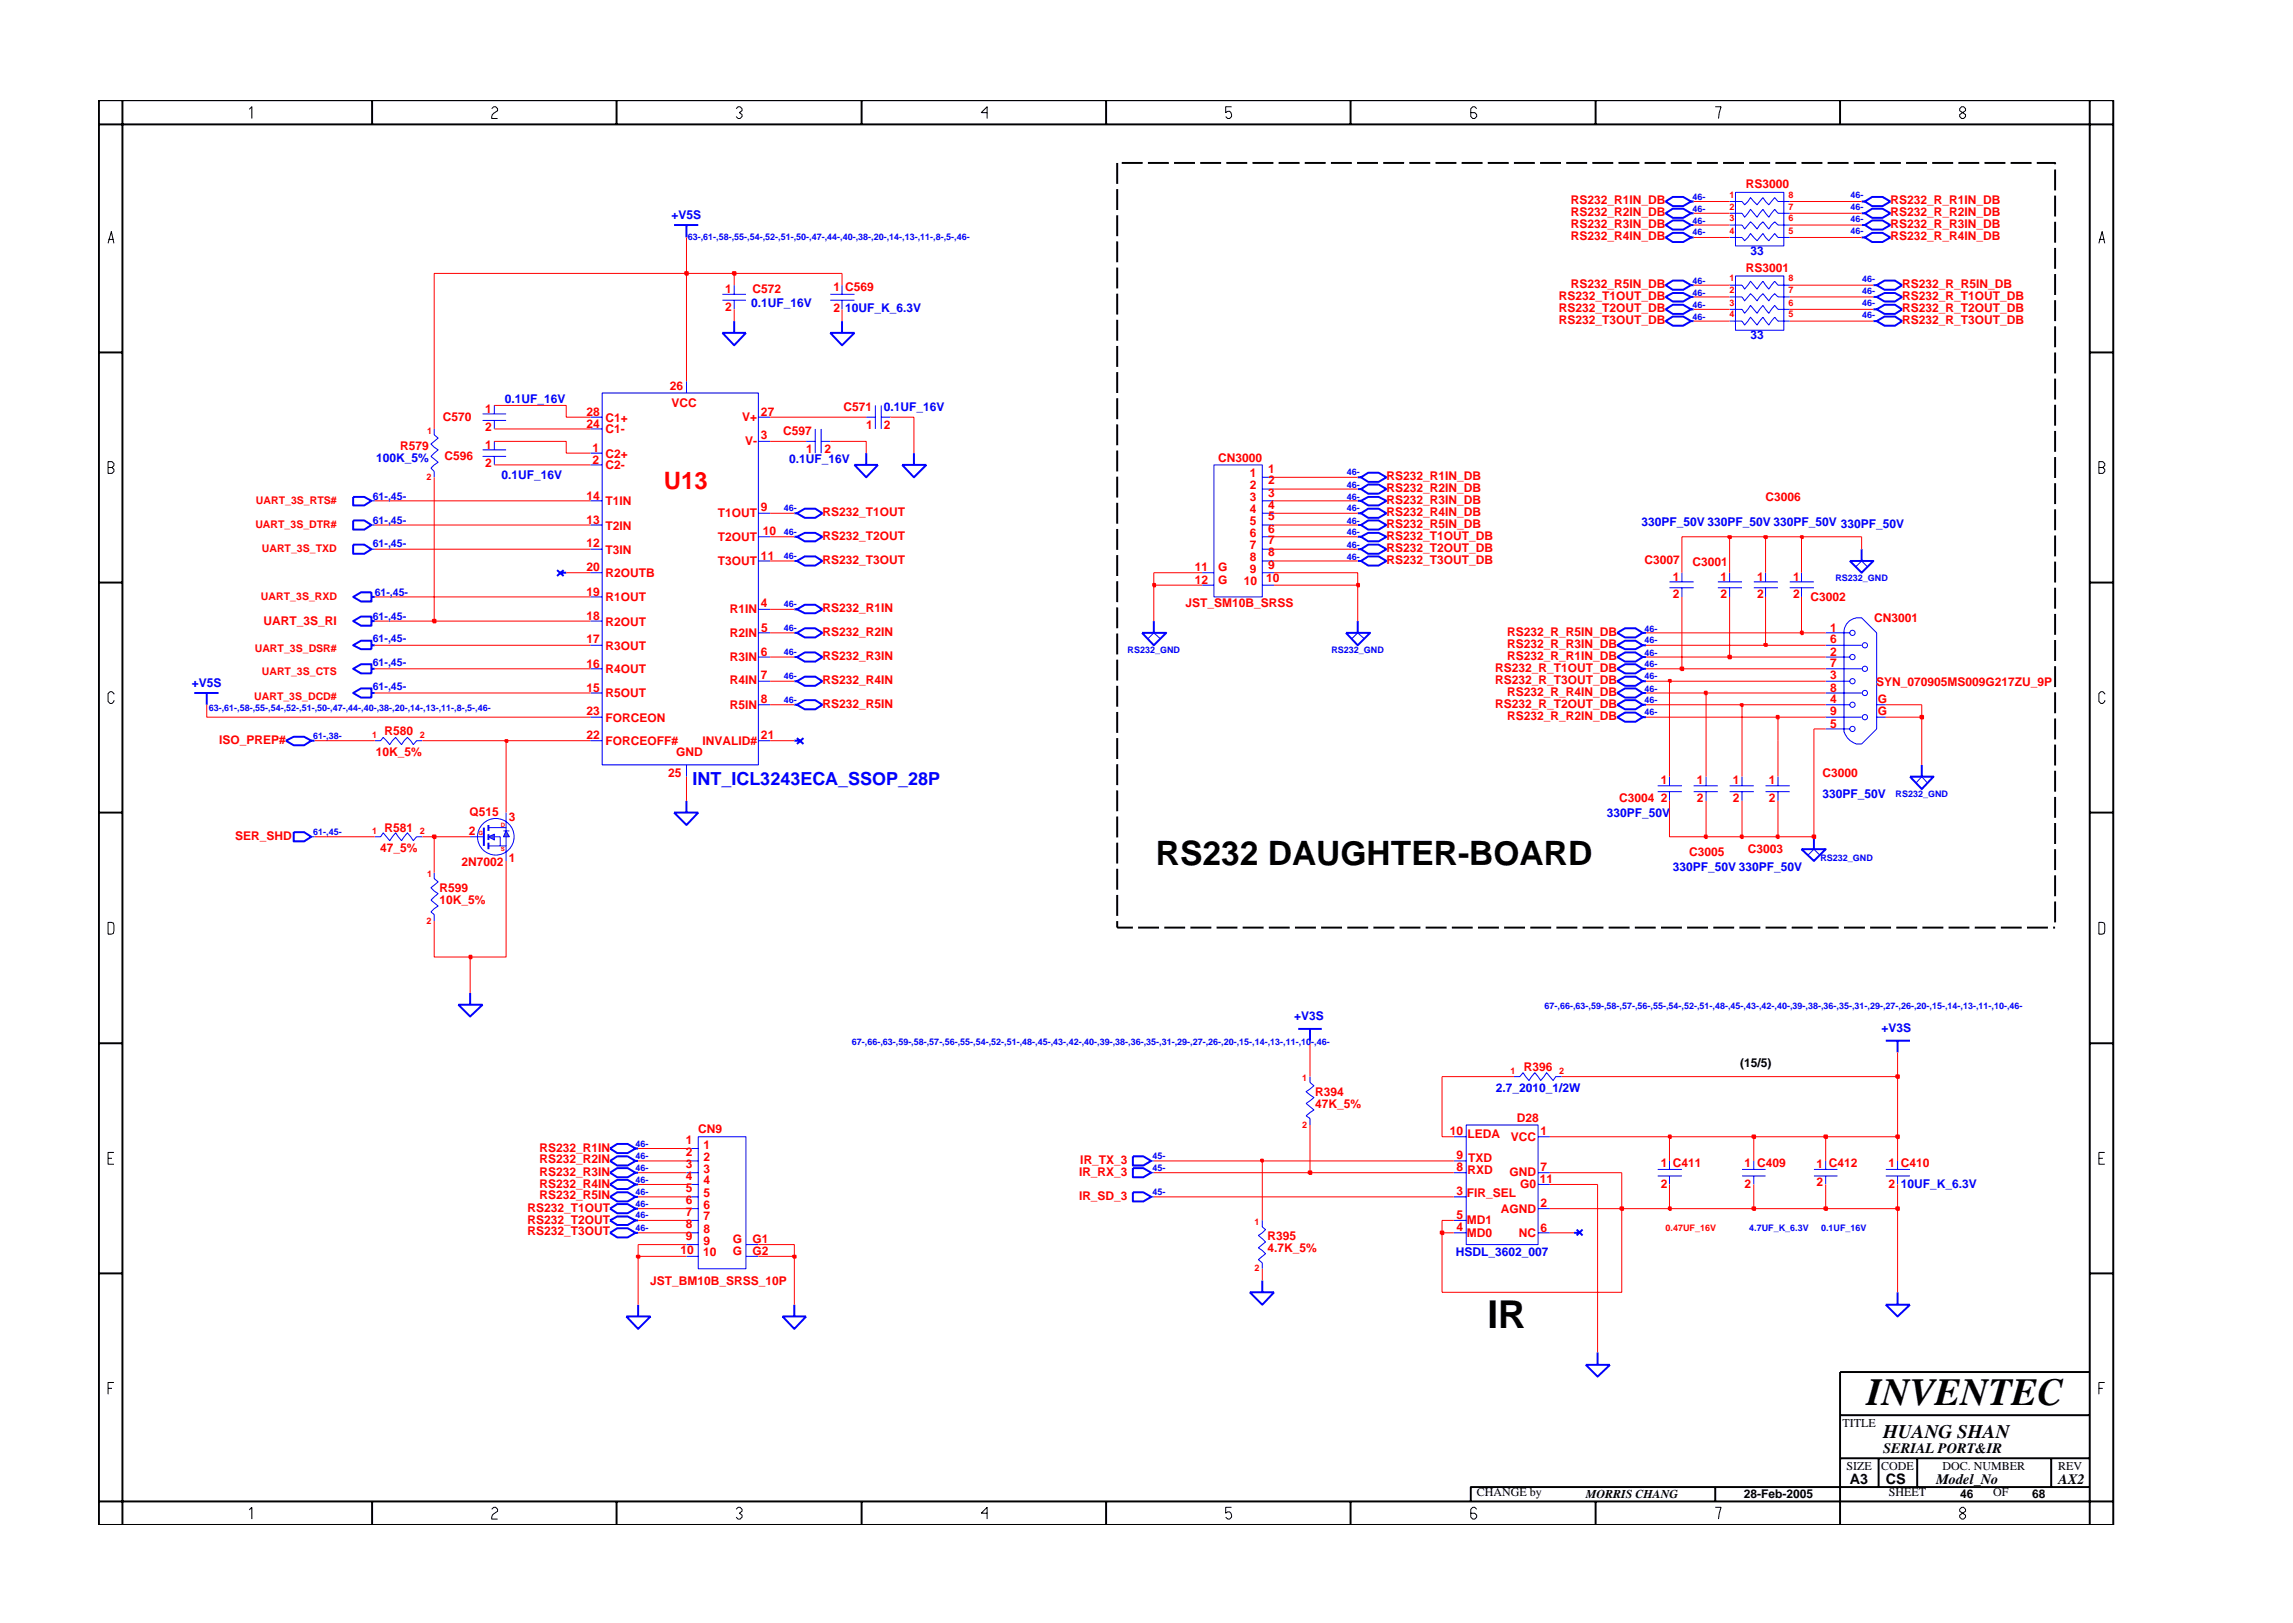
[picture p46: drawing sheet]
<svg xmlns="http://www.w3.org/2000/svg" width="297mm" height="210mm" viewBox="0 0 297 210" stroke-linecap="round" stroke-linejoin="round" font-family="sans-serif">
<defs><g id="words">
<g font-size="5">
<text x="192.7" y="172">IR</text>
<text x="241.8" y="182">INVENTEC</text>
</g>
<text font-size="4.4" x="149.7" y="112">RS232 DAUGHTER-BOARD</text>
<text font-size="3.1" fill="#f00" x="86" y="63.4">U13</text>
<text font-size="2.5" x="244" y="186.3">HUANG SHAN</text>
<text font-size="2.3" fill="#00f" x="89.7" y="101.7">INT_ICL3243ECA_SSOP_28P</text>
<g font-size="1.9">
<text x="244" y="188.2">SERIAL PORT&amp;IR</text>
<text x="239.6" y="192.2">A3</text>
<text x="244.3" y="192.3">CS</text>
<text x="250.8" y="192.2">Model_No</text>
<text x="266.6" y="192.2">AX2</text>
</g>
<g font-size="1.6" fill="#00f">
<text x="87" y="28.4">+V5S</text>
<text x="226.7" y="33">33</text>
<text x="97.3" y="39.7">0.1UF_16V</text>
<text x="109.5" y="40.4">10UF_K_6.3V</text>
<text x="226.7" y="43.9">33</text>
<text x="65.4" y="52.2">0.1UF_16V</text>
<text x="114.5" y="53.3">0.1UF_16V</text>
<text x="48.7" y="59.9">100K_5%</text>
<text x="102.2" y="59.9">0.1UF_16V</text>
<text x="65" y="62">0.1UF_16V</text>
<text x="212.6" y="68.2">330PF_50V 330PF_50V 330PF_50V 330PF_50V</text>
<text x="24.9" y="89">+V5S</text>
<text x="208.1" y="105.9">330PF_50V</text>
<text x="236.1" y="103.4">330PF_50V</text>
<text x="216.7" y="112.9">330PF_50V 330PF_50V</text>
<text x="167.6" y="132.1">+V3S</text>
<text x="243.7" y="133.7">+V3S</text>
<text x="193.8" y="141.4">2.7_2010_1/2W</text>
<text x="246.2" y="153.9">10UF_K_6.3V</text>
<text x="188.6" y="162.7">HSDL_3602_007</text>
</g>
<g font-size="1.6" fill="#f00">
<text x="203.5" y="28">RS232_R2IN_DB</text>
<text x="203.5" y="26.4">RS232_R1IN_DB</text>
<text x="203.5" y="29.6">RS232_R3IN_DB</text>
<text x="226.2" y="24.3">RS3000</text>
<text x="244.9" y="26.4">RS232_R_R1IN_DB</text>
<text x="244.9" y="29.6">RS232_R_R3IN_DB</text>
<text x="244.9" y="28">RS232_R_R2IN_DB</text>
<text x="203.5" y="31.1">RS232_R4IN_DB</text>
<text x="226.2" y="35.2">RS3001</text>
<text x="244.9" y="31.1">RS232_R_R4IN_DB</text>
<text x="93.9" y="38">1</text>
<text x="93.9" y="40.2">2</text>
<text x="97.5" y="38">C572</text>
<text x="108" y="37.7">1 C569</text>
<text x="108" y="40.4">2</text>
<text x="201.9" y="38.9">RS232_T1OUT_DB</text>
<text x="201.9" y="40.4">RS232_T2OUT_DB</text>
<text x="203.5" y="37.4">RS232_R5IN_DB</text>
<text x="246.4" y="37.4">RS232_R_R5IN_DB</text>
<text x="246.4" y="40.4">RS232_R_T2OUT_DB</text>
<text x="246.4" y="38.9">RS232_R_T1OUT_DB</text>
<text x="201.9" y="42">RS232_T3OUT_DB</text>
<text x="246.4" y="42">RS232_R_T3OUT_DB</text>
<text x="62.9" y="53.5">1</text>
<text x="76" y="53.9">28</text>
<text x="86.8" y="50.6">26</text>
<text x="87" y="52.7">VCC</text>
<text x="98.6" y="53.9">27</text>
<text x="109.3" y="53.3">C571</text>
<text x="51.8" y="58.3">R579</text>
<text x="57.3" y="54.6">C570</text>
<text x="57.6" y="59.5">C596</text>
<text x="62.9" y="58.1">1</text>
<text x="62.9" y="55.8">2</text>
<text x="76" y="55.4">24</text>
<text x="76.7" y="58.5">1</text>
<text x="78.4" y="59.3">C2+</text>
<text x="78.4" y="54.6">C1+</text>
<text x="78.4" y="56.2">C1-</text>
<text x="96.1" y="54.5">V+</text>
<text x="96.5" y="57.6">V-</text>
<text x="98.6" y="56.9">3</text>
<text x="101.5" y="56.4">C597</text>
<text x="104.4" y="58.7">1</text>
<text x="106.8" y="58.7">2</text>
<text x="112.2" y="55.6">1</text>
<text x="114.5" y="55.6">2</text>
<text x="157.8" y="59.9">CN3000</text>
<text x="62.9" y="60.5">2</text>
<text x="76" y="64.7">14</text>
<text x="76.7" y="60.1">2</text>
<text x="78.4" y="60.8">C2-</text>
<text x="78.4" y="65.5">T1IN</text>
<text x="161.9" y="61.8">1</text>
<text x="161.9" y="63.4">2</text>
<text x="161.9" y="64.9">3</text>
<text x="164.3" y="61.2">1</text>
<text x="164.3" y="62.7">2</text>
<text x="164.3" y="64.4">3</text>
<text x="164.3" y="65.9">4</text>
<text x="179.6" y="62.2">RS232_R1IN_DB</text>
<text x="179.6" y="63.8">RS232_R2IN_DB</text>
<text x="179.6" y="65.3">RS232_R3IN_DB</text>
<text x="228.7" y="64.9">C3006</text>
<text x="76" y="67.8">13</text>
<text x="76" y="70.9">12</text>
<text x="78.4" y="68.6">T2IN</text>
<text x="78.4" y="71.7">T3IN</text>
<text x="93" y="67">T1OUT</text>
<text x="93" y="70">T2OUT</text>
<text x="98.6" y="66.2">9</text>
<text x="98.8" y="69.4">10</text>
<text x="106.5" y="66.8">RS232_T1OUT</text>
<text x="106.5" y="70">RS232_T2OUT</text>
<text x="161.9" y="66.5">4</text>
<text x="161.9" y="68">5</text>
<text x="161.9" y="69.5">6</text>
<text x="161.9" y="71.1">7</text>
<text x="164.3" y="67.4">5</text>
<text x="164.3" y="69">6</text>
<text x="164.3" y="70.5">7</text>
<text x="179.6" y="66.8">RS232_R4IN_DB</text>
<text x="179.6" y="68.4">RS232_R5IN_DB</text>
<text x="179.6" y="70">RS232_T1OUT_DB</text>
<text x="179.6" y="71.5">RS232_T2OUT_DB</text>
<text x="76" y="77.2">19</text>
<text x="76" y="74">20</text>
<text x="78.4" y="77.9">R1OUT</text>
<text x="78.4" y="74.8">R2OUTB</text>
<text x="93" y="73.2">T3OUT</text>
<text x="98.6" y="72.5">11</text>
<text x="106.5" y="73.1">RS232_T3OUT</text>
<text x="154.8" y="74">11</text>
<text x="154.8" y="75.6">12</text>
<text x="157.8" y="74">G</text>
<text x="157.8" y="75.6">G</text>
<text x="161.1" y="75.8">10</text>
<text x="161.9" y="72.7">8</text>
<text x="161.9" y="74.2">9</text>
<text x="164" y="75.4">10</text>
<text x="164.3" y="72.1">8</text>
<text x="164.3" y="73.7">9</text>
<text x="179.6" y="73.1">RS232_T3OUT_DB</text>
<text x="213" y="73.1">C3007</text>
<text x="216.7" y="75.2">1</text>
<text x="216.7" y="77.5">2</text>
<text x="219.2" y="73.3">C3001</text>
<text x="222.9" y="75.2">1</text>
<text x="222.9" y="77.5">2</text>
<text x="227.6" y="75.2">1</text>
<text x="227.6" y="77.5">2</text>
<text x="232.3" y="75.2">1</text>
<text x="232.3" y="77.5">2</text>
<text x="234.6" y="77.9">C3002</text>
<text x="34.1" y="81">UART_3S_RI</text>
<text x="76" y="83.3">17</text>
<text x="76" y="80.3">18</text>
<text x="78.4" y="81">R2OUT</text>
<text x="94.5" y="79.3">R1IN</text>
<text x="94.5" y="82.5">R2IN</text>
<text x="98.6" y="78.7">4</text>
<text x="98.6" y="81.8">5</text>
<text x="106.5" y="82.4">RS232_R2IN</text>
<text x="106.5" y="79.3">RS232_R1IN</text>
<text x="153.6" y="78.7">JST_SM10B_SRSS</text>
<text x="195.2" y="83.9">RS232_R_R3IN_DB</text>
<text x="195.2" y="82.4">RS232_R_R5IN_DB</text>
<text x="237.1" y="83.3">6</text>
<text x="237.1" y="81.8">1</text>
<text x="242.8" y="80.5">CN3001</text>
<text x="76" y="86.5">16</text>
<text x="76" y="89.6">15</text>
<text x="78.4" y="84.2">R3OUT</text>
<text x="78.4" y="87.2">R4OUT</text>
<text x="94.5" y="85.6">R3IN</text>
<text x="94.5" y="88.7">R4IN</text>
<text x="98.6" y="84.9">6</text>
<text x="98.6" y="88">7</text>
<text x="106.5" y="88.6">RS232_R4IN</text>
<text x="106.5" y="85.5">RS232_R3IN</text>
<text x="193.7" y="88.6">RS232_R_T3OUT_DB</text>
<text x="193.7" y="87.1">RS232_R_T1OUT_DB</text>
<text x="195.2" y="85.5">RS232_R_R1IN_DB</text>
<text x="237.1" y="86.5">7</text>
<text x="237.1" y="89.6">8</text>
<text x="237.1" y="84.9">2</text>
<text x="237.1" y="88">3</text>
<text x="243.1" y="88.9">SYN_070905MS009G217ZU_9P</text>
<text x="49.8" y="95.3">R580</text>
<text x="76" y="95.8">22</text>
<text x="76" y="92.7">23</text>
<text x="78.4" y="93.5">FORCEON</text>
<text x="78.4" y="90.4">R5OUT</text>
<text x="94.5" y="91.8">R5IN</text>
<text x="98.6" y="91.1">8</text>
<text x="98.6" y="95.8">21</text>
<text x="106.5" y="91.7">RS232_R5IN</text>
<text x="193.7" y="91.7">RS232_R_T2OUT_DB</text>
<text x="195.2" y="93.2">RS232_R_R2IN_DB</text>
<text x="195.2" y="90.2">RS232_R_R4IN_DB</text>
<text x="237.1" y="91.1">4</text>
<text x="237.1" y="94.3">5</text>
<text x="237.1" y="92.7">9</text>
<text x="243.3" y="91.1">G</text>
<text x="243.3" y="92.7">G</text>
<text x="28.4" y="96.4">ISO_PREP#</text>
<text x="48.7" y="98">10K_5%</text>
<text x="78.4" y="96.5">FORCEOFF#</text>
<text x="86.6" y="100.6">25</text>
<text x="87.6" y="97.9">GND</text>
<text x="91" y="96.5">INVALID#</text>
<text x="215.2" y="101.6">1</text>
<text x="219.8" y="101.6">1</text>
<text x="224.5" y="101.6">1</text>
<text x="229.1" y="101.6">1</text>
<text x="236.1" y="100.6">C3000</text>
<text x="49.8" y="107.7">R581</text>
<text x="60.8" y="105.7">Q515</text>
<text x="65.9" y="106.4">3</text>
<text x="209.7" y="103.9">C3004</text>
<text x="215.2" y="103.9">2</text>
<text x="219.8" y="103.9">2</text>
<text x="224.5" y="103.9">2</text>
<text x="229.1" y="103.9">2</text>
<text x="30.5" y="108.8">SER_SHD</text>
<text x="49.3" y="110.4">47_5%</text>
<text x="59.8" y="112.2">2N7002</text>
<text x="60.7" y="108.2">2</text>
<text x="65.9" y="111.6">1</text>
<text x="218.8" y="110.9">C3005</text>
<text x="226.4" y="110.5">C3003</text>
<text x="56.9" y="117.1">10K_5%</text>
<text x="56.9" y="115.6">R599</text>
<text x="170.4" y="143.5">47K_5%</text>
<text x="170.4" y="142">R394</text>
<text x="197.4" y="138.7">R396</text>
<text x="69.9" y="149.2">RS232_R1IN</text>
<text x="88.8" y="148.3">1</text>
<text x="88.8" y="149.8">2</text>
<text x="90.5" y="146.8">CN9</text>
<text x="91.1" y="148.8">1</text>
<text x="187.8" y="147.1">10</text>
<text x="190.1" y="147.4">LEDA</text>
<text x="195.7" y="147.8">VCC</text>
<text x="196.5" y="145.3">D28</text>
<text x="199.6" y="147.1">1</text>
<text x="69.9" y="150.7">RS232_R2IN</text>
<text x="69.9" y="155.4">RS232_R5IN</text>
<text x="69.9" y="153.9">RS232_R4IN</text>
<text x="69.9" y="152.3">RS232_R3IN</text>
<text x="88.8" y="151.3">3</text>
<text x="88.8" y="152.9">4</text>
<text x="88.8" y="154.4">5</text>
<text x="88.8" y="156">6</text>
<text x="91.1" y="150.4">2</text>
<text x="91.1" y="151.9">3</text>
<text x="91.1" y="153.4">4</text>
<text x="91.1" y="155.1">5</text>
<text x="139.8" y="155.5">IR_SD_3</text>
<text x="139.8" y="152.3">IR_RX_3</text>
<text x="139.9" y="150.8">IR_TX_3</text>
<text x="188.7" y="150.1">9</text>
<text x="188.7" y="151.8">8</text>
<text x="188.7" y="154.8">3</text>
<text x="190" y="155.1">FIR_SEL</text>
<text x="190.1" y="152.1">RXD</text>
<text x="190.2" y="150.6">TXD</text>
<text x="195.5" y="152.3">GND</text>
<text x="196.9" y="153.9">G0</text>
<text x="199.5" y="153.3">11</text>
<text x="199.6" y="151.8">7</text>
<text x="215.2" y="151.2">1 C411</text>
<text x="215.2" y="153.9">2</text>
<text x="226" y="151.2">1 C409</text>
<text x="226" y="153.9">2</text>
<text x="235.3" y="151.3">1 C412</text>
<text x="235.3" y="153.7">2</text>
<text x="244.6" y="151.2">1 C410</text>
<text x="244.6" y="153.9">2</text>
<text x="68.3" y="160">RS232_T3OUT</text>
<text x="68.3" y="158.5">RS232_T2OUT</text>
<text x="68.3" y="157">RS232_T1OUT</text>
<text x="88.8" y="157.6">7</text>
<text x="88.8" y="159.1">8</text>
<text x="88.8" y="160.6">9</text>
<text x="91.1" y="156.6">6</text>
<text x="91.1" y="158.1">7</text>
<text x="91.1" y="159.7">8</text>
<text x="91.1" y="161.2">9</text>
<text x="94.9" y="161">G</text>
<text x="97.5" y="161.1">G1</text>
<text x="164.2" y="160.6">R395</text>
<text x="188.7" y="159.5">4</text>
<text x="188.7" y="157.9">5</text>
<text x="190" y="160.2">MD0</text>
<text x="190" y="158.6">MD1</text>
<text x="194.4" y="157.2">AGND</text>
<text x="196.8" y="160.3">NC</text>
<text x="199.6" y="159.5">6</text>
<text x="199.6" y="156.4">2</text>
<text x="84.2" y="166.5">JST_BM10B_SRSS_10P</text>
<text x="88.1" y="162.4">10</text>
<text x="91.1" y="162.8">10</text>
<text x="94.9" y="162.6">G</text>
<text x="97.5" y="162.6">G2</text>
<text x="164.2" y="162.2">4.7K_5%</text>
</g>
<g font-size="1.6">
<text x="225.4" y="138.2">(15/5)</text>
<text x="238.7" y="184.8">TITLE</text>
<text x="239.2" y="190.4">SIZE</text>
<text x="243.7" y="190.4">CODE</text>
<text x="251.6" y="190.4">DOC. NUMBER</text>
<text x="266.6" y="190.4">REV</text>
<text x="191.3" y="193.9">CHANGE by</text>
<text x="205.4" y="194.1">MORRIS CHANG</text>
<text x="225.9" y="194.1">28-Feb-2005</text>
<text x="244.7" y="193.9">SHEET</text>
<text x="253.9" y="194.1">46</text>
<text x="258.2" y="193.9">OF</text>
<text x="263.3" y="194.1">68</text>
</g>
<g font-size="1.4" fill="#f00">
<text x="33.2" y="65.2">UART_3S_RTS#</text>
<text x="33.1" y="68.4">UART_3S_DTR#</text>
<text x="33.9" y="71.5">UART_3S_TXD</text>
<text x="33.8" y="77.8">UART_3S_RXD</text>
<text x="33" y="84.4">UART_3S_DSR#</text>
<text x="33.9" y="87.5">UART_3S_CTS</text>
<text x="32.9" y="90.6">UART_3S_DCD#</text>
</g>
<g font-size="1.4" fill="#00f">
<text x="48.3" y="64.7">61-,45-</text>
<text x="48.3" y="67.8">61-,45-</text>
<text x="48.3" y="70.9">61-,45-</text>
<text x="48.5" y="77.2">61-,45-</text>
<text x="48.3" y="83.2">61-,45-</text>
<text x="48.3" y="80.3">61-,45-</text>
<text x="48.3" y="86.3">61-,45-</text>
<text x="48.3" y="89.4">61-,45-</text>
</g>
<g font-size="1.2" fill="#00f">
<text x="219.2" y="29">46-</text>
<text x="219.2" y="25.9">46-</text>
<text x="219.2" y="27.5">46-</text>
<text x="239.7" y="25.7">46-</text>
<text x="239.7" y="27.2">46-</text>
<text x="239.7" y="28.7">46-</text>
<text x="89.1" y="31">63-,61-,58-,55-,54-,52-,51-,50-,47-,44-,40-,38-,20-,14-,13-,11-,8-,5-,46-</text>
<text x="219.2" y="30.5">46-</text>
<text x="239.7" y="30.3">46-</text>
<text x="219.2" y="41.4">46-</text>
<text x="219.2" y="39.9">46-</text>
<text x="219.2" y="36.8">46-</text>
<text x="219.2" y="38.3">46-</text>
<text x="241.2" y="39.7">46-</text>
<text x="241.2" y="38">46-</text>
<text x="241.2" y="41.2">46-</text>
<text x="241.2" y="36.5">46-</text>
<text x="174.5" y="61.6">46-</text>
<text x="174.5" y="63.2">46-</text>
<text x="174.5" y="64.7">46-</text>
<text x="101.5" y="66.2">46-</text>
<text x="101.5" y="69.4">46-</text>
<text x="174.5" y="66.2">46-</text>
<text x="174.5" y="67.8">46-</text>
<text x="174.5" y="71">46-</text>
<text x="174.5" y="69.4">46-</text>
<text x="101.5" y="72.4">46-</text>
<text x="174.5" y="72.5">46-</text>
<text x="237.8" y="75.3">RS232_GND</text>
<text x="101.5" y="78.7">46-</text>
<text x="101.5" y="81.7">46-</text>
<text x="213" y="81.8">46-</text>
<text x="213" y="83.3">46-</text>
<text x="101.5" y="84.9">46-</text>
<text x="101.5" y="88">46-</text>
<text x="146.1" y="84.6">RS232_GND</text>
<text x="172.5" y="84.6">RS232_GND</text>
<text x="213" y="84.9">46-</text>
<text x="213" y="86.5">46-</text>
<text x="213" y="89.6">46-</text>
<text x="213" y="88">46-</text>
<text x="27" y="92.1">63-,61-,58-,55-,54-,52-,51-,50-,47-,44-,40-,38-,20-,14-,13-,11-,8-,5-,46-</text>
<text x="40.6" y="95.8">61-,38-</text>
<text x="101.5" y="91">46-</text>
<text x="213" y="92.7">46-</text>
<text x="213" y="91.1">46-</text>
<text x="245.5" y="103.3">RS232_GND</text>
<text x="40.6" y="108.2">61-,45-</text>
<text x="235.8" y="111.5">RS232_GND</text>
<text x="200.1" y="130.7">67-,66-,63-,59-,58-,57-,56-,55-,54-,52-,51-,48-,45-,43-,42-,40-,39-,38-,36-,35-,31-,29-,27-,26-,20-,15-,14-,13-,11-,10-,46-</text>
<text x="110.3" y="135.4">67-,66-,63-,59-,58-,57-,56-,55-,54-,52-,51-,48-,45-,43-,42-,40-,39-,38-,36-,35-,31-,29-,27-,26-,20-,15-,14-,13-,11-,10-,46-</text>
<text x="82.3" y="148.5">46-</text>
<text x="82.3" y="154.8">46-</text>
<text x="82.3" y="151.7">46-</text>
<text x="82.3" y="150.1">46-</text>
<text x="82.3" y="153.2">46-</text>
<text x="149.3" y="151.8">45-</text>
<text x="149.3" y="154.8">45-</text>
<text x="149.3" y="150.1">45-</text>
<text x="82.3" y="159.5">46-</text>
<text x="82.3" y="156.3">46-</text>
<text x="82.3" y="157.8">46-</text>
<text x="226.6" y="159.5">4.7UF_K_6.3V</text>
<text x="235.9" y="159.5">0.1UF_16V</text>
</g>
<g font-size="1.2" fill="#f00">
<text x="224.1" y="28.7">3</text>
<text x="224.1" y="27.2">2</text>
<text x="224.1" y="25.6">1</text>
<text x="231.7" y="25.6">8</text>
<text x="231.7" y="27.2">7</text>
<text x="231.7" y="28.7">6</text>
<text x="224.1" y="30.3">4</text>
<text x="231.7" y="30.3">5</text>
<text x="224.1" y="41.1">4</text>
<text x="224.1" y="39.6">3</text>
<text x="224.1" y="38">2</text>
<text x="224.1" y="36.5">1</text>
<text x="231.7" y="36.5">8</text>
<text x="231.7" y="38">7</text>
<text x="231.7" y="39.6">6</text>
<text x="231.7" y="41.1">5</text>
<text x="55.3" y="56.2">1</text>
<text x="55.2" y="62.2">2</text>
<text x="48.2" y="95.6">1</text>
<text x="54.4" y="95.6">2</text>
<text x="48.2" y="108.1">1</text>
<text x="54.4" y="108.1">2</text>
<text x="55.3" y="113.7">1</text>
<text x="55.2" y="119.7">2</text>
<text x="168.7" y="140.1">1</text>
<text x="195.7" y="139.1">1</text>
<text x="202" y="139.1">2</text>
<text x="168.7" y="146.1">2</text>
<text x="162.5" y="158.7">1</text>
<text x="215.8" y="159.5">0.47UF_16V</text>
<text x="162.5" y="164.7">2</text>
</g>
<g font-size=".8" fill="#f00">
<text x="64.9" y="107.1">D</text>
<text x="62" y="108.2">G</text>
<text x="64.9" y="110.3">S</text>
</g>
</g></defs>
<g fill="none" stroke="#00f" stroke-width=".13">
<path d="M93.6 38.1h3M93.6 38.9h3M95.1 36.9v1.2M95.1 38.9v1.2M224.1 30.8h1.6l.3 .4 .8-.9 .8 .9 .8-.9 .7 .9 .8-.9 .4 .5h1.5M224.1 29.2h1.6l.3 .5 .8-1 .8 1 .8-1 .7 1 .8-1 .4 .5h1.5M224.1 27.6h1.6l.3 .5 .8-1 .8 1 .8-1 .7 1 .8-1 .4 .5h1.5M224.1 26.1h1.6l.3 .4 .8-.9 .8 .9 .8-.9 .7 .9 .8-.9 .4 .5h1.5M224.8 24.9h6.3v7h-6.3zM48.1 71.1h.4M48.1 68h.4M231.8 75.4h3.2"/>
<path d="M231.8 76.1h3.2M233.4 74.2v1.2M233.4 76.1v1.2M60.9 108.4h1.8M219.4 101.8h3.1M219.4 102.6h3.1M221 100.6v1.2M221 102.6v1.1M149.1 151.9h.4"/>
</g>
<g fill="none" stroke="#00f" stroke-width=".25">
<path d="M241.2 29.2h.4M241.2 27.6h.4M241.6 29.2l.9-.6h1.4l1 .6-1 .5h-1.4zM241.6 27.6l.9-.6h1.4l1 .6-1 .6h-1.4zM112.2 58.7v1.5M118.4 58.7v1.5M215.8 41.6l.9-.6h1.3l1.1 .6-1.1 .6h-1.3zM219.1 41.6h.3M242.7 41.6h.4M243.1 41.6l1-.6h1.4l.9 .6-.9 .6h-1.4zM45.7 70.6h1.5l.9 .5-.9 .6h-1.5zM45.7 67.4h1.5l.9 .6-.9 .6h-1.5z"/>
<path d="M72.2 73.9l.8 .7M72.6 74.2h.7M73 73.9l-.8 .7M110.7 60.2h3l-1.5 1.6zM116.9 60.2h3.1l-1.6 1.6zM175.9 64.9h.4M175.9 69.5h.4M176.3 64.9l.9-.5h1.4l1 .5-1 .6h-1.4zM176.3 69.5l.9-.5h1.4l1 .5-1 .6h-1.4zM102.9 91.3h.3M102.9 88.3h.3M102.9 82h.3"/>
<path d="M103.2 91.3l1.1-.6h1.3l.9 .6-.9 .6h-1.3zM103.2 88.3l1.1-.6h1.3l.9 .6-.9 .5h-1.3zM103.2 82l1.1-.6h1.3l.9 .6-.9 .6h-1.3zM209.5 85.1l1-.6h1.4l.9 .6-.9 .6h-1.4zM209.5 86.6l1-.6h1.4l.9 .6-.9 .6h-1.4zM212.8 85.1h.4M212.8 86.6h.4M62.7 107.2v2.4M79 159.7l1-.6h1.3l1 .6-1 .6h-1.3zM82.3 159.7h.4M146.8 151.3h1.3l1 .6-1 .6h-1.3zM203.9 159.7h.8"/>
<path d="M204.2 159.3l.8 .7M205 159.3l-.8 .7M161.9 167.4h3.1l-1.5 1.6zM163.5 165.9v1.5"/>
</g>
<path d="M65.6 107.6l.4 .8h-.8z" fill="#3c3cc8"/>
<path d="M65.2 107.6h.8M65.6 107.6l.4 .8h-.8z" fill="none" stroke="#00f" stroke-width=".13"/>
<path d="M63.3 108.4l.7-.3v.7z" fill="#3c3cc8"/>
<g fill="none" stroke="#00f" stroke-width=".13">
<path d="M107.6 38.1h3.1M107.6 38.9h3.1M109.1 36.9v1.2M109.1 38.9v1.2M224.1 38.5h1.6l.3 .5 .8-1 .8 1 .8-1 .7 1 .8-1 .4 .5h1.5M224.1 36.9h1.6l.3 .6 .8-1.1 .8 1.1 .8-1.1 .7 1.1 .8-1.1 .4 .5h1.5M224.8 35.8h6.3v7h-6.3zM56.2 55.6v.7l.6 .5-1 .7 1 .8-1 .8 1 .8-1 .7 .4 .5v.7M62.5 53.6h3.1M62.5 54.5h3.1M62.5 58.3h3.1M62.5 59.1h3.1"/>
<path d="M64 52.5v1.1M64 54.5v1.1M64 57.2v1.1M64 59.1v1.1M76.5 54h1.5M76.5 55.6h1.5M76.5 58.7h1.5M78 50.9h20.2v48.2h-20.2zM88.9 49.4v1.5M98.2 57.2h1.6M98.2 54h1.6M104.4 57.2h1.2"/>
<path d="M105.6 55.6v3.1M106.4 57.2h1.2M106.4 55.6v3.1M112.2 54h1.2M113.4 52.5v3.1M114.2 54h1.1M114.2 52.5v3.1M224.1 41.6h1.6l.3 .5 .8-1 .8 1 .8-1 .7 1 .8-1 .4 .5h1.5M224.1 40.1h1.6l.3 .5 .8-1 .8 1 .8-1 .7 1 .8-1 .4 .5h1.5M48.1 64.9h.4M76.5 64.9h1.5M76.5 68h1.5"/>
<path d="M76.5 71.1h1.5M76.5 74.2h1.5M76.5 60.2h1.5M76.5 77.3h1.5M98.2 66.5h1.6M98.2 69.5h1.6M98.2 72.7h1.6M98.2 78.9h1.6M155.7 75.8h1.6M155.7 74.2h1.6M157.3 60.2h6.2v17.1h-6.2zM163.5 63.4h1.5"/>
<path d="M163.5 61.8h1.5M163.5 66.5h1.5M163.5 64.9h1.5M163.5 69.5h1.5M163.5 68h1.5M163.5 72.7h1.5M163.5 71.1h1.5M163.5 75.8h1.5M163.5 74.2h1.5M216.3 75.4h3.1M216.3 76.1h3.1M217.9 74.2v1.2"/>
<path d="M217.9 76.1v1.2M222.5 75.4h3.2M222.5 76.1h3.2M224.1 74.2v1.2M224.1 76.1v1.2M227.2 75.4h3.1M227.2 76.1h3.1M228.7 74.2v1.2M228.7 76.1v1.2M240.4 73.4l.8-.7 .7 .7M48.5 96h.8l.3-.5 .9 1 .8-1 .7 1 .8-1 .7 1 .5-.5h.7M76.5 96h1.5"/>
<path d="M76.5 92.9h1.5M76.5 83.6h1.5M76.5 86.6h1.5M76.5 89.8h1.5M76.5 80.5h1.5M88.9 99.1v1.5M98.2 96h1.6M98.2 91.3h1.6M98.2 85.1h1.6M98.2 88.3h1.6M98.2 82h1.6M148.7 82.7l.8-.7 .8 .7"/>
<path d="M175.1 82.7l.8-.7 .8 .7M236.5 91.3h3.1M236.5 92.9h4.7M236.5 83.6h4.7M236.5 85.1h3.1M236.5 86.6h4.7M236.5 88.3h3.1M236.5 89.8h4.7M236.5 94.4h3.1M236.5 82h3.1M238.9 94.8a2.37 2.37 0 0 0 1.5 1.5M240.4 80h.8l1.9 2v12.4l-1.9 2h-.8"/>
<path d="M240.4 80.1a1.86 1.86 0 0 0-1.5 1.5v13.3M243.1 91.3h1.2M243.1 92.9h1.2M40.3 108.4h.5M48.5 108.4h.8l.3-.5 .9 1 .8-1 .7 1 .8-1 .7 1 .5-.5h.7M56.2 113.1v.7l.6 .4-1 .8 1 .8-1 .8 1 .8-1 .7 .4 .4v.8M63.3 108.4l.7-.3v.7zM63.3 109.6h2.3M63.3 107.2h2.3M64 108.4h.8v1.2M65.6 105.3v2.3M65.6 108.4v3.1"/>
<path d="M214.7 101.8h3.2M214.7 102.6h3.2M216.3 100.6v1.2M216.3 102.6v1.1M224.1 101.8h3.1M224.1 102.6h3.1M225.7 100.6v1.2M225.7 102.6v1.1M228.7 101.8h3.1M228.7 102.6h3.1M230.3 100.6v1.2M230.3 102.6v1.1"/>
<path d="M234.2 110.8l.8-.8 .7 .8M248.2 101.5l.7-.9 .8 .9M169.7 139.5v.7l.5 .5-1 .7 1 .8-1 .7 1 .9-1 .8 .5 .3v.8M196.1 139.5h.8l.4-.5 .8 1 .7-1 .8 1 .7-1 .9 1 .3-.5h.8M88.9 150.4h1.6M88.9 155.1h1.6M88.9 156.6h1.6M88.9 158.1h1.6M88.9 151.9h1.6M88.9 159.7h1.6M88.9 153.4h1.6M88.9 148.8h1.6"/>
<path d="M90.5 147.3h6.1v17.1h-6.1zM149.1 150.4h.4M149.1 155.1h.4M163.5 158.1v.8l.4 .4-.9 .7 .9 .9-.9 .8 .9 .7-.9 .8 .5 .4v.8M188.3 150.4h1.6M188.3 155.1h1.6M188.3 158.1h1.6M188.3 151.9h1.6M188.3 147.3h1.6M188.3 159.7h1.6M189.9 145.7h9.3v15.5h-9.3zM199.2 156.6h1.6"/>
<path d="M199.2 151.9h1.6M199.2 147.3h1.6M199.2 159.7h1.6M199.2 153.4h1.6M214.7 151.5h3.2M214.7 152.3h3.2M216.3 150.4v1.1M216.3 152.3v1.1M225.7 151.5h3M225.7 152.3h3M227.2 150.4v1.1M227.2 152.3v1.1"/>
<path d="M235 151.5h3M235 152.3h3M236.5 150.4v1.1M236.5 152.3v1.1M244.3 151.5h3.1M244.3 152.3h3.1M245.8 150.4v1.1M245.8 152.3v1.1M88.9 162.8h1.6M88.9 161.2h1.6M96.6 162.8h1.6M96.6 161.2h1.6"/>
<circle cx="240" cy="82" r=".34"/>
<circle cx="240" cy="85.1" r=".34"/>
<circle cx="240" cy="88.3" r=".34"/>
<circle cx="240" cy="91.3" r=".34"/>
<circle cx="240" cy="94.4" r=".34"/>
<circle cx="241.6" cy="92.9" r=".34"/>
<circle cx="241.6" cy="83.6" r=".34"/>
<circle cx="241.6" cy="89.8" r=".34"/>
<circle cx="241.6" cy="86.6" r=".34"/>
<circle cx="64.2" cy="108.4" r="2.37"/>
</g>
<g fill="none" stroke="#00f" stroke-width=".25">
<path d="M87.3 29.2h3.2M88.9 29.2v1.6M215.8 26.1l.9-.6h1.3l1.1 .6-1.1 .6h-1.3zM215.8 29.2l.9-.6h1.3l1.1 .6-1.1 .5h-1.3zM215.8 27.6l.9-.6h1.3l1.1 .6-1.1 .6h-1.3zM215.8 38.5l.9-.5h1.3l1.1 .5-1.1 .6h-1.3zM215.8 30.8l.9-.6h1.3l1.1 .6-1.1 .6h-1.3zM215.8 36.9l.9-.5h1.3l1.1 .5-1.1 .6h-1.3zM219.1 26.1h.3M219.1 29.2h.3M219.1 27.6h.3M219.1 38.5h.3"/>
<path d="M219.1 30.8h.3M219.1 36.9h.3M241.2 26.1h.4M241.2 30.8h.4M241.6 26.1l.9-.6h1.4l1 .6-1 .6h-1.4zM241.6 30.8l.9-.6h1.4l1 .6-1 .6h-1.4zM242.7 38.5h.4M242.7 36.9h.4M243.1 38.5l1-.5h1.4l.9 .5-.9 .6h-1.4zM243.1 36.9l1-.5h1.4l.9 .5-.9 .6h-1.4zM93.6 43.1h3l-1.5 1.6zM95.1 41.6v1.5"/>
<path d="M107.6 43.1h3.1l-1.6 1.6zM109.1 41.6v1.5M215.8 40.1l.9-.6h1.3l1.1 .6-1.1 .6h-1.3zM219.1 40.1h.3M242.7 40.1h.4M243.1 40.1l1-.6h1.4l.9 .6-.9 .6h-1.4zM45.7 64.4h1.5l.9 .5-.9 .6h-1.5zM45.7 77.3l1.1-.6h1.3v1.2h-1.3zM48.1 77.3h.4M102.9 66.5h.3M102.9 72.7h.3M102.9 69.5h.3"/>
<path d="M102.9 78.9h.3M103.2 66.5l1.1-.6h1.3l.9 .6-.9 .6h-1.3zM103.2 69.5l1.1-.5h1.3l.9 .5-.9 .6h-1.3zM103.2 72.7l1.1-.6h1.3l.9 .6-.9 .6h-1.3zM103.2 78.9l1.1-.6h1.3l.9 .6-.9 .5h-1.3zM175.9 68h.4M175.9 61.8h.4M175.9 66.5h.4M175.9 72.7h.4M175.9 63.4h.4M175.9 71.1h.4M176.3 68l.9-.6h1.4l1 .6-1 .6h-1.4z"/>
<path d="M176.3 61.8l.9-.6h1.4l1 .6-1 .6h-1.4zM176.3 72.7l.9-.6h1.4l1 .6-1 .6h-1.4zM176.3 63.4l.9-.6h1.4l1 .6-1 .6h-1.4zM176.3 66.5l.9-.6h1.4l1 .6-1 .6h-1.4zM176.3 71.1l.9-.5h1.4l1 .5-1 .6h-1.4zM239.6 72.7h3.1l-1.5 1.5zM241.2 71.1v1.6M25.2 89.8h3.1M26.8 89.8v1.5M37 96l1-.6h1.4l.9 .6-.9 .5h-1.4zM40.3 96h.5M45.7 86.6l1.1-.6h1.3v1.2h-1.3z"/>
<path d="M45.7 80.5l1.1-.6h1.3v1.2h-1.3zM45.7 83.6l1.1-.6h1.3v1.1h-1.3zM45.7 89.8l1.1-.6h1.3v1.2h-1.3zM48.1 86.6h.4M48.1 80.5h.4M48.1 83.6h.4M48.1 89.8h.4M102.9 96h.8M102.9 85.1h.3M103.2 85.1l1.1-.6h1.3l.9 .6-.9 .6h-1.3zM103.2 95.6l.9 .8M104.1 95.6l-.9 .8"/>
<path d="M147.9 82h3.2l-1.6 1.6zM149.5 80.5v1.5M174.4 82h3.1l-1.6 1.6zM175.9 80.5v1.5M209.5 82l1-.6h1.4l.9 .6-.9 .6h-1.4zM209.5 83.6l1-.6h1.4l.9 .6-.9 .5h-1.4zM209.5 92.9l1-.6h1.4l.9 .6-.9 .6h-1.4zM209.5 88.3l1-.6h1.4l.9 .6-.9 .5h-1.4zM209.5 89.8l1-.6h1.4l.9 .6-.9 .6h-1.4zM209.5 91.3l1-.6h1.4l.9 .6-.9 .6h-1.4zM212.8 83.6h.4M212.8 82h.4"/>
<path d="M212.8 92.9h.4M212.8 88.3h.4M212.8 89.8h.4M212.8 91.3h.4M248.9 99.1v1.5M38 107.8h1.4l.9 .6-.9 .6h-1.4zM63.3 106.9v.7M63.3 108.1v.7M63.3 109.2v.8M87.3 105.3h3.2l-1.6 1.6zM88.9 103.7v1.6M233.4 110h3.1l-1.5 1.5z"/>
<path d="M235 108.4v1.6M247.4 100.6h3.1l-1.6 1.6zM59.4 130.2h3.1l-1.6 1.5zM60.9 128.6v1.6M168.2 133.3h3M169.7 133.3v1.5M244.3 134.8h3.1M245.8 134.8v1.5M79 148.8l1-.6h1.3l1 .6-1 .6h-1.3zM79 156.6l1-.6h1.3l1 .6-1 .6h-1.3zM79 150.4l1-.6h1.3l1 .6-1 .6h-1.3zM79 155.1l1-.6h1.3l1 .6-1 .5h-1.3z"/>
<path d="M79 151.9l1-.6h1.3l1 .6-1 .6h-1.3zM79 158.1l1-.5h1.3l1 .5-1 .6h-1.3zM79 153.4l1-.5h1.3l1 .5-1 .6h-1.3zM82.3 148.8h.4M82.3 156.6h.4M82.3 150.4h.4M82.3 155.1h.4M82.3 151.9h.4M82.3 158.1h.4M82.3 153.4h.4M146.8 149.8h1.3l1 .6-1 .6h-1.3zM146.8 154.5h1.3l1 .6-1 .5h-1.3z"/>
<path d="M81.1 170.5h3.2l-1.6 1.7zM82.7 169v1.5M101.4 170.5h3l-1.5 1.7zM102.9 169v1.5M205.4 176.8h3.2l-1.6 1.5zM207 175.2v1.6M244.3 169h3.1l-1.6 1.5zM245.8 167.4v1.6"/>
</g>
<path d="M207 153.4v21.8M210.1 156.6v10.8h-23.3v-7.7M245.8 156.6v10.8M82.7 162.8v6.2M102.9 162.8v6.2M163.5 164.4v1.5" fill="none" stroke="#f00" stroke-width=".13"/>
<path d="M82.5 162.7h.3v.2h-.3z" fill="#8e2323"/>
<path d="M82.5 162.7h.3v.2h-.3z" fill="none" stroke="#f00" stroke-width=".25"/>
<path d="M82.7 161.2v1.6h6.2M98.2 162.8h4.7" fill="none" stroke="#f00" stroke-width=".13"/>
<path d="M102.7 162.7h.4v.2h-.4z" fill="#8e2323"/>
<path d="M102.7 162.7h.4v.2h-.4z" fill="none" stroke="#f00" stroke-width=".25"/>
<path d="M82.7 159.7h6.2M82.7 161.2h6.2M98.2 161.2h4.7v1.6" fill="none" stroke="#f00" stroke-width=".13"/>
<path d="M186.6 159.5h.4v.4h-.4z" fill="#8e2323"/>
<path d="M186.6 159.5h.4v.4h-.4z" fill="none" stroke="#f00" stroke-width=".25"/>
<path d="M82.7 158.1h6.2M82.7 156.6h6.2M163.5 150.4v7.7M188.3 158.1h-1.5v1.6h1.5M200.8 159.7h3.1M200.8 156.6h9.3" fill="none" stroke="#f00" stroke-width=".13"/>
<path d="M209.9 156.4h.4v.3h-.4z" fill="#8e2323"/>
<path d="M209.9 156.4h.4v.3h-.4z" fill="none" stroke="#f00" stroke-width=".25"/>
<path d="M210.1 151.9v4.7h6.2" fill="none" stroke="#f00" stroke-width=".13"/>
<path d="M216.2 156.4h.2v.3h-.2z" fill="#8e2323"/>
<path d="M216.2 156.4h.2v.3h-.2z" fill="none" stroke="#f00" stroke-width=".25"/>
<path d="M216.3 153.4v3.2h10.9" fill="none" stroke="#f00" stroke-width=".13"/>
<path d="M227 156.4h.4v.3h-.4z" fill="#8e2323"/>
<path d="M227 156.4h.4v.3h-.4z" fill="none" stroke="#f00" stroke-width=".25"/>
<path d="M227.2 153.4v3.2h9.3" fill="none" stroke="#f00" stroke-width=".13"/>
<path d="M236.3 156.4h.4v.3h-.4z" fill="#8e2323"/>
<path d="M236.3 156.4h.4v.3h-.4z" fill="none" stroke="#f00" stroke-width=".25"/>
<path d="M236.5 153.4v3.2h9.3" fill="none" stroke="#f00" stroke-width=".13"/>
<path d="M245.6 156.4h.4v.3h-.4z" fill="#8e2323"/>
<path d="M245.6 156.4h.4v.3h-.4z" fill="none" stroke="#f00" stroke-width=".25"/>
<path d="M82.7 155.1h6.2M82.7 153.4h6.2M82.7 151.9h6.2M149.5 155.1h38.8M149.5 151.9h20.2M200.8 153.4h6.2M245.8 153.4v3.2" fill="none" stroke="#f00" stroke-width=".13"/>
<path d="M169.5 151.8h.4v.3h-.4z" fill="#8e2323"/>
<path d="M169.5 151.8h.4v.3h-.4z" fill="none" stroke="#f00" stroke-width=".25"/>
<path d="M82.7 150.4h6.2M149.5 150.4h14M169.7 145.7v6.2h18.6M200.8 151.9h9.3" fill="none" stroke="#f00" stroke-width=".13"/>
<path d="M163.4 150.2h.2v.3h-.2z" fill="#8e2323"/>
<path d="M163.4 150.2h.2v.3h-.2z" fill="none" stroke="#f00" stroke-width=".25"/>
<path d="M186.8 139.5v7.8h1.5M82.7 148.8h6.2M163.5 150.4h24.8M200.8 147.3h15.5v3.1M227.2 147.3v3.1M236.5 147.3v3.1M245.8 147.3v3.1" fill="none" stroke="#f00" stroke-width=".13"/>
<path d="M216.2 147.1h.2v.3h-.2z" fill="#8e2323"/>
<path d="M216.2 147.1h.2v.3h-.2z" fill="none" stroke="#f00" stroke-width=".25"/>
<path d="M216.3 147.3h10.9" fill="none" stroke="#f00" stroke-width=".13"/>
<path d="M227 147.1h.4v.3h-.4z" fill="#8e2323"/>
<path d="M227 147.1h.4v.3h-.4z" fill="none" stroke="#f00" stroke-width=".25"/>
<path d="M227.2 147.3h9.3" fill="none" stroke="#f00" stroke-width=".13"/>
<path d="M236.3 147.1h.4v.3h-.4z" fill="#8e2323"/>
<path d="M236.3 147.1h.4v.3h-.4z" fill="none" stroke="#f00" stroke-width=".25"/>
<path d="M236.5 147.3h9.3" fill="none" stroke="#f00" stroke-width=".13"/>
<path d="M245.6 147.1h.4v.3h-.4z" fill="#8e2323"/>
<path d="M245.6 147.1h.4v.3h-.4z" fill="none" stroke="#f00" stroke-width=".25"/>
<path d="M169.7 134.8v4.7M186.8 139.5h9.3M202.3 139.5h43.5v7.8" fill="none" stroke="#f00" stroke-width=".13"/>
<path d="M245.6 139.3h.4v.3h-.4z" fill="#8e2323"/>
<path d="M245.6 139.3h.4v.3h-.4z" fill="none" stroke="#f00" stroke-width=".25"/>
<path d="M56.2 119.3v4.7h4.7v4.6M245.8 136.3v3.2" fill="none" stroke="#f00" stroke-width=".13"/>
<path d="M60.8 123.8h.3v.3h-.3z" fill="#8e2323"/>
<path d="M60.8 123.8h.3v.3h-.3z" fill="none" stroke="#f00" stroke-width=".25"/>
<path d="M40.8 108.4h7.7M54.7 108.4h1.5v4.7M65.6 111.5v12.5h-4.7" fill="none" stroke="#f00" stroke-width=".13"/>
<path d="M56.1 108.2h.3v.4h-.3z" fill="#8e2323"/>
<path d="M56.1 108.2h.3v.4h-.3z" fill="none" stroke="#f00" stroke-width=".25"/>
<path d="M56.2 108.4h4.7M216.3 103.7v4.7h4.7" fill="none" stroke="#f00" stroke-width=".13"/>
<path d="M220.8 108.2h.3v.4h-.3z" fill="#8e2323"/>
<path d="M220.8 108.2h.3v.4h-.3z" fill="none" stroke="#f00" stroke-width=".25"/>
<path d="M221 103.7v4.7h4.7" fill="none" stroke="#f00" stroke-width=".13"/>
<path d="M225.5 108.2h.2v.4h-.2z" fill="#8e2323"/>
<path d="M225.5 108.2h.2v.4h-.2z" fill="none" stroke="#f00" stroke-width=".25"/>
<path d="M225.7 103.7v4.7h4.6" fill="none" stroke="#f00" stroke-width=".13"/>
<path d="M230.2 108.2h.2v.4h-.2z" fill="#8e2323"/>
<path d="M230.2 108.2h.2v.4h-.2z" fill="none" stroke="#f00" stroke-width=".25"/>
<path d="M230.3 103.7v4.7h4.7" fill="none" stroke="#f00" stroke-width=".13"/>
<path d="M234.8 108.2h.3v.4h-.3z" fill="#8e2323"/>
<path d="M234.8 108.2h.3v.4h-.3z" fill="none" stroke="#f00" stroke-width=".25"/>
<path d="M40.8 96h7.7M54.7 96h10.9v9.3M216.3 88.3v12.3M221 89.8v10.8M225.7 94.4v6.2M230.3 96v4.6M235 94.4v14M248.9 92.9v6.2M88.9 100.6v3.1" fill="none" stroke="#f00" stroke-width=".13"/>
<path d="M65.5 95.9h.2v.2h-.2z" fill="#8e2323"/>
<path d="M65.5 95.9h.2v.2h-.2z" fill="none" stroke="#f00" stroke-width=".25"/>
<path d="M26.8 91.3v1.6h49.7M65.6 96h10.9M99.8 96h3.1M213.2 92.9h17.1v3.1M225.7 91.3v3.1M235 94.4h1.5" fill="none" stroke="#f00" stroke-width=".13"/>
<path d="M230.2 92.7h.2v.4h-.2z" fill="#8e2323"/>
<path d="M230.2 92.7h.2v.4h-.2z" fill="none" stroke="#f00" stroke-width=".25"/>
<path d="M230.3 92.9h6.2M244.3 92.9h4.6" fill="none" stroke="#f00" stroke-width=".13"/>
<path d="M248.8 92.7h.3v.4h-.3z" fill="#8e2323"/>
<path d="M248.8 92.7h.3v.4h-.3z" fill="none" stroke="#f00" stroke-width=".25"/>
<path d="M99.8 91.3h3.1M213.2 91.3h12.5M248.9 91.3v1.6" fill="none" stroke="#f00" stroke-width=".13"/>
<path d="M225.5 91.2h.2v.3h-.2z" fill="#8e2323"/>
<path d="M225.5 91.2h.2v.3h-.2z" fill="none" stroke="#f00" stroke-width=".25"/>
<path d="M48.5 89.8h28M213.2 89.8h7.8M225.7 91.3h10.8M244.3 91.3h4.6" fill="none" stroke="#f00" stroke-width=".13"/>
<path d="M220.8 89.6h.3v.3h-.3z" fill="#8e2323"/>
<path d="M220.8 89.6h.3v.3h-.3z" fill="none" stroke="#f00" stroke-width=".25"/>
<path d="M99.8 88.3h3.1M213.2 88.3h3.1M221 89.8h15.5" fill="none" stroke="#f00" stroke-width=".13"/>
<path d="M216.2 88.1h.2v.2h-.2z" fill="#8e2323"/>
<path d="M216.2 88.1h.2v.2h-.2z" fill="none" stroke="#f00" stroke-width=".25"/>
<path d="M48.5 86.6h28M213.2 86.6h4.7M216.3 88.3h20.2" fill="none" stroke="#f00" stroke-width=".13"/>
<path d="M217.7 86.5h.3v.3h-.3z" fill="#8e2323"/>
<path d="M217.7 86.5h.3v.3h-.3z" fill="none" stroke="#f00" stroke-width=".25"/>
<path d="M217.9 77.3v9.3h18.6M99.8 85.1h3.1M213.2 85.1h10.9" fill="none" stroke="#f00" stroke-width=".13"/>
<path d="M223.9 84.9h.3v.4h-.3z" fill="#8e2323"/>
<path d="M223.9 84.9h.3v.4h-.3z" fill="none" stroke="#f00" stroke-width=".25"/>
<path d="M224.1 77.3v7.8h12.4M48.5 83.6h28M213.2 83.6h15.5" fill="none" stroke="#f00" stroke-width=".13"/>
<path d="M228.5 83.4h.4v.3h-.4z" fill="#8e2323"/>
<path d="M228.5 83.4h.4v.3h-.4z" fill="none" stroke="#f00" stroke-width=".25"/>
<path d="M228.7 77.3v6.3h7.8M99.8 82h3.1M213.2 82h20.2" fill="none" stroke="#f00" stroke-width=".13"/>
<path d="M233.3 81.8h.2v.4h-.2z" fill="#8e2323"/>
<path d="M233.3 81.8h.2v.4h-.2z" fill="none" stroke="#f00" stroke-width=".25"/>
<path d="M233.4 77.3v4.7h3.1M48.5 80.5h7.7" fill="none" stroke="#f00" stroke-width=".13"/>
<path d="M56.1 80.3h.3v.3h-.3z" fill="#8e2323"/>
<path d="M56.1 80.3h.3v.3h-.3z" fill="none" stroke="#f00" stroke-width=".25"/>
<path d="M48.5 77.3h28M56.2 61.8v18.7h20.3M99.8 78.9h3.1M149.5 75.8v4.7M175.9 75.8v4.7" fill="none" stroke="#f00" stroke-width=".13"/>
<path d="M149.4 75.6h.2v.4h-.2z" fill="#8e2323"/>
<path d="M149.4 75.6h.2v.4h-.2z" fill="none" stroke="#f00" stroke-width=".25"/>
<path d="M149.5 74.2v1.6h6.2M165 75.8h10.9" fill="none" stroke="#f00" stroke-width=".13"/>
<path d="M175.8 75.6h.3v.4h-.3z" fill="#8e2323"/>
<path d="M175.8 75.6h.3v.4h-.3z" fill="none" stroke="#f00" stroke-width=".25"/>
<g fill="none" stroke="#f00" stroke-width=".13">
<path d="M48.5 71.1h28M73.3 74.2h3.2M99.8 72.7h3.1M99.8 69.5h3.1M149.5 74.2h6.2M165 74.2h10.9v1.6M165 72.7h10.9M165 71.1h10.9M165 69.5h10.9M217.9 74.2v-4.7h6.2v4.7M228.7 69.5v4.7M233.4 69.5v4.7"/>
<path d="M241.2 69.5v1.6"/>
</g>
<path d="M223.9 69.5h.3v.2h-.3z" fill="#8e2323"/>
<path d="M223.9 69.5h.3v.2h-.3z" fill="none" stroke="#f00" stroke-width=".25"/>
<path d="M224.1 69.5h4.6" fill="none" stroke="#f00" stroke-width=".13"/>
<path d="M228.5 69.5h.4v.2h-.4z" fill="#8e2323"/>
<path d="M228.5 69.5h.4v.2h-.4z" fill="none" stroke="#f00" stroke-width=".25"/>
<path d="M228.7 69.5h4.7" fill="none" stroke="#f00" stroke-width=".13"/>
<path d="M233.3 69.5h.2v.2h-.2z" fill="#8e2323"/>
<path d="M233.3 69.5h.2v.2h-.2z" fill="none" stroke="#f00" stroke-width=".25"/>
<g fill="none" stroke="#f00" stroke-width=".13">
<path d="M95.1 35.4v1.5M109.1 35.4v1.5M219.4 38.5h4.7M219.4 36.9h4.7M231.8 38.5h10.9M231.8 36.9h10.9M64 52.5h9.3v1.5h3.2M64 57.2h9.3v1.5h3.2M64 55.6h12.5M88.9 49.4v-14h-32.7v20.2M95.1 40.1v1.5M99.8 57.2h4.6"/>
<path d="M99.8 54h12.4M107.6 57.2h4.6v1.5M109.1 40.1v1.5M115.3 54h3.1v4.7M219.4 41.6h4.7M219.4 40.1h4.7M231.8 41.6h10.9M231.8 40.1h10.9M48.5 68h28M48.5 64.9h28M64 60.2h12.5M99.8 66.5h3.1"/>
<path d="M165 68h10.9M165 66.5h10.9M165 64.9h10.9M165 63.4h10.9M165 61.8h10.9M233.4 69.5h7.8"/>
</g>
<path d="M88.8 35.2h.3v.4h-.3z" fill="#8e2323"/>
<path d="M88.8 35.2h.3v.4h-.3z" fill="none" stroke="#f00" stroke-width=".25"/>
<path d="M88.9 30.8v4.6h6.2" fill="none" stroke="#f00" stroke-width=".13"/>
<path d="M94.9 35.2h.4v.4h-.4z" fill="#8e2323"/>
<path d="M94.9 35.2h.4v.4h-.4z" fill="none" stroke="#f00" stroke-width=".25"/>
<path d="M95.1 35.4h14M219.4 30.8h4.7M219.4 29.2h4.7M219.4 27.6h4.7M219.4 26.1h4.7M231.8 30.8h9.4M231.8 29.2h9.4M231.8 27.6h9.4M231.8 26.1h9.4" fill="none" stroke="#f00" stroke-width=".13"/>
<g fill="none" stroke="#000" stroke-width=".25">
<path d="M12.8 13h261v184.6h-261zM12.8 16.1h261M15.9 13v184.6M48.2 13v3.1M79.9 13v3.1M111.6 13v3.1M143.3 13v3.1M174.9 13v3.1M206.7 13v3.1M238.4 13v3.1M270.7 13v184.6M144.7 21.1v2.7"/>
<path d="M144.7 24.5v2.7M144.7 27.9v2.7M144.7 31.3v2.7M144.7 34.7v2.7M144.7 38v2.8M145.3 21.1h2.7M148.7 21.1h2.7M152.1 21.1h2.7M155.5 21.1h2.7M158.9 21.1h2.7M162.2 21.1h2.8M165.6 21.1h2.7"/>
<path d="M169 21.1h2.7M172.4 21.1h2.7M175.8 21.1h2.7M179.2 21.1h2.7M182.6 21.1h2.7M186 21.1h2.7M189.3 21.1h2.8M192.7 21.1h2.7M196.1 21.1h2.7M199.5 21.1h2.7M202.9 21.1h2.7M206.3 21.1h2.7"/>
<path d="M209.7 21.1h2.7M213 21.1h2.8M216.4 21.1h2.7M219.8 21.1h2.7M223.2 21.1h2.7M226.6 21.1h2.7M230 21.1h2.7M233.4 21.1h2.7M236.8 21.1h2.7M240.1 21.1h2.8M243.5 21.1h2.7M246.9 21.1h2.7"/>
<path d="M250.3 21.1h2.7M253.7 21.1h2.7M257.1 21.1h2.7M260.5 21.1h2.7M263.8 21.1h2.4v.2M266.2 22v2.7M266.2 25.3v2.8M266.2 28.7v2.7M266.2 32.1v2.7M266.2 35.5v2.7M266.2 38.9v2.7M12.8 45.7h3.1"/>
<path d="M144.7 41.4v2.7M144.7 44.8v2.7M144.7 48.2v2.7M144.7 51.6v2.7M144.7 55v2.7M144.7 58.4v2.7M266.2 42.3v2.7M266.2 45.7v2.7M266.2 49.1v2.7M266.2 52.4v2.7M266.2 55.8v2.7M266.2 59.2v2.7"/>
<path d="M270.7 45.7h3.1M12.8 75.5h3.1M144.7 61.8v2.7M144.7 65.1v2.7M144.7 68.5v2.7M144.7 71.9v2.7M144.7 75.3v2.7M144.7 78.7v2.7M266.2 62.6v2.7M266.2 66v2.7M266.2 69.4v2.7M266.2 72.8v2.7"/>
<path d="M266.2 76.1v2.8M266.2 79.5v2.7M270.7 75.5h3.1M144.7 82.1v2.7M144.7 85.5v2.7M144.7 88.8v2.8M144.7 92.2v2.7M144.7 95.6v2.7M144.7 99v2.7M266.2 82.9v2.7M266.2 86.3v2.7M266.2 89.7v2.7"/>
<path d="M266.2 93.1v2.7M266.2 96.5v2.7M266.2 99.9v2.7M12.8 105.3h3.1M144.7 119.3v.9h2.1M144.7 102.4v2.7M144.7 105.8v2.7M144.7 109.2v2.7M144.7 112.6v2.7M144.7 115.9v2.7M266.2 103.2v2.7M266.2 106.6v2.7"/>
<path d="M266.2 110v2.7M266.2 113.4v2.7M266.2 116.8v2.7M270.7 105.3h3.1M12.8 135.2h3.1M147.4 120.2h2.7M150.8 120.2h2.7M154.2 120.2h2.7M157.6 120.2h2.7M161 120.2h2.7M164.4 120.2h2.7M167.8 120.2h2.7"/>
<path d="M171.1 120.2h2.7M174.5 120.2h2.7M177.9 120.2h2.7M181.3 120.2h2.7M184.7 120.2h2.7M188.1 120.2h2.7M191.5 120.2h2.7M194.8 120.2h2.8M198.2 120.2h2.7M201.6 120.2h2.7M205 120.2h2.7M208.4 120.2h2.7"/>
<path d="M211.8 120.2h2.7M215.2 120.2h2.7M218.6 120.2h2.7M221.9 120.2h2.7M225.3 120.2h2.7M228.7 120.2h2.7M232.1 120.2h2.7M235.5 120.2h2.7M238.9 120.2h2.7M242.3 120.2h2.7M245.6 120.2h2.8M249 120.2h2.7"/>
<path d="M252.4 120.2h2.7M255.8 120.2h2.7M259.2 120.2h2.7M262.6 120.2h2.7M266 120.2h.2M270.7 135.2h3.1M12.8 165h3.1M270.7 165h3.1M270.7 177.7h-32.3v19.9M12.8 194.5h261M48.2 194.5v3.1M79.9 194.5v3.1"/>
<path d="M111.6 194.5v3.1M143.3 194.5v3.1M174.9 194.5v3.1M206.7 194.5v3.1M222.2 192.6v1.9M238.4 183.3h32.3M238.4 188.9h32.3M243.4 188.9v3.7M248.4 188.9v3.7M265.7 188.9v3.7M270.7 192.6h-80.2v1.9"/>
</g>
<g fill="none" stroke="#000" stroke-width=".13">
<path d="M32.3 14.2l.3-.4v1.6M63.7 14.1l.3-.3h.2l.3 .3v.2l-.5 .4-.3 .4v.3h.8M95.4 14.1l.2-.3h.3l.2 .3v.2l-.3 .3 .3 .2v.3l-.2 .3h-.3l-.2-.3M127.9 14.6h-.8l.8-.8v1.6M159.5 13.8h-.7v.8l.2-.2a.5 .5 0 0 1 .5 .7l-.2 .3h-.3l-.2-.3M191.3 14.1l-.3-.3h-.2l-.3 .3v1l.3 .3h.2l.3-.3v-.3l-.3-.2h-.5M222.2 13.8h.8l-.4 1.6M253.9 14.1l.2-.3h.3l.2 .3v.2l-.7 .5v.3l.2 .3h.3l.2-.3v-.3l-.7-.5zM14 31.5l.4-1.5 .4 1.5M14.1 31h.6M271.9 31.5l.4-1.5 .4 1.5M272 31h.6"/>
<path d="M14 60.6h.5l.3-.3v-.2l-.3-.3h-.5v1.5h.5l.3-.2v-.3l-.3-.2M271.9 60.6h.5l.3-.3v-.2l-.3-.3h-.5v1.5h.5l.3-.2v-.3l-.3-.2M14.8 89.9l-.3-.3h-.2l-.3 .3v1l.3 .2h.2l.3-.2v-.2M272.7 89.9l-.3-.3h-.3l-.2 .3v1l.2 .2h.3l.3-.2v-.2M14 119.5l.7 .1 .1 .2-.1 1.1-.7 .1zM271.9 119.5l.7 .1 .1 .2-.1 1.1-.7 .1zM14 150.1h.5M14.8 149.3h-.8v1.5h.8M271.9 150.1h.5M272.7 149.3h-.8v1.5h.8M14 179.9h.5M14.8 179.1h-.8v1.5"/>
<path d="M271.9 179.9h.5M272.7 179.1h-.8v1.5M32.3 195.6l.3-.3v1.5M63.7 195.5l.3-.2h.2l.3 .2v.3l-.7 .5-.1 .2v.3h.8M95.4 195.5l.2-.2h.3l.2 .2v.3l-.3 .2 .3 .3v.2l-.2 .3h-.3l-.2-.3M127.9 196h-.8l.8-.7v1.5M159.5 195.3h-.7v.7l.2-.1a.5 .5 0 0 1 .5 .6l-.2 .3h-.3l-.2-.3M191.3 195.5l-.3-.2h-.2l-.3 .2v1l.3 .3h.2l.3-.3v-.2l-.3-.3h-.5M222.2 195.3h.8l-.4 1.5M254.1 195.3l-.2 .2v.3l.7 .5v.2l-.2 .3h-.3l-.2-.3v-.2l.7-.5v-.3l-.2-.2z"/>
</g>
<use href="#words"/>
</svg>
